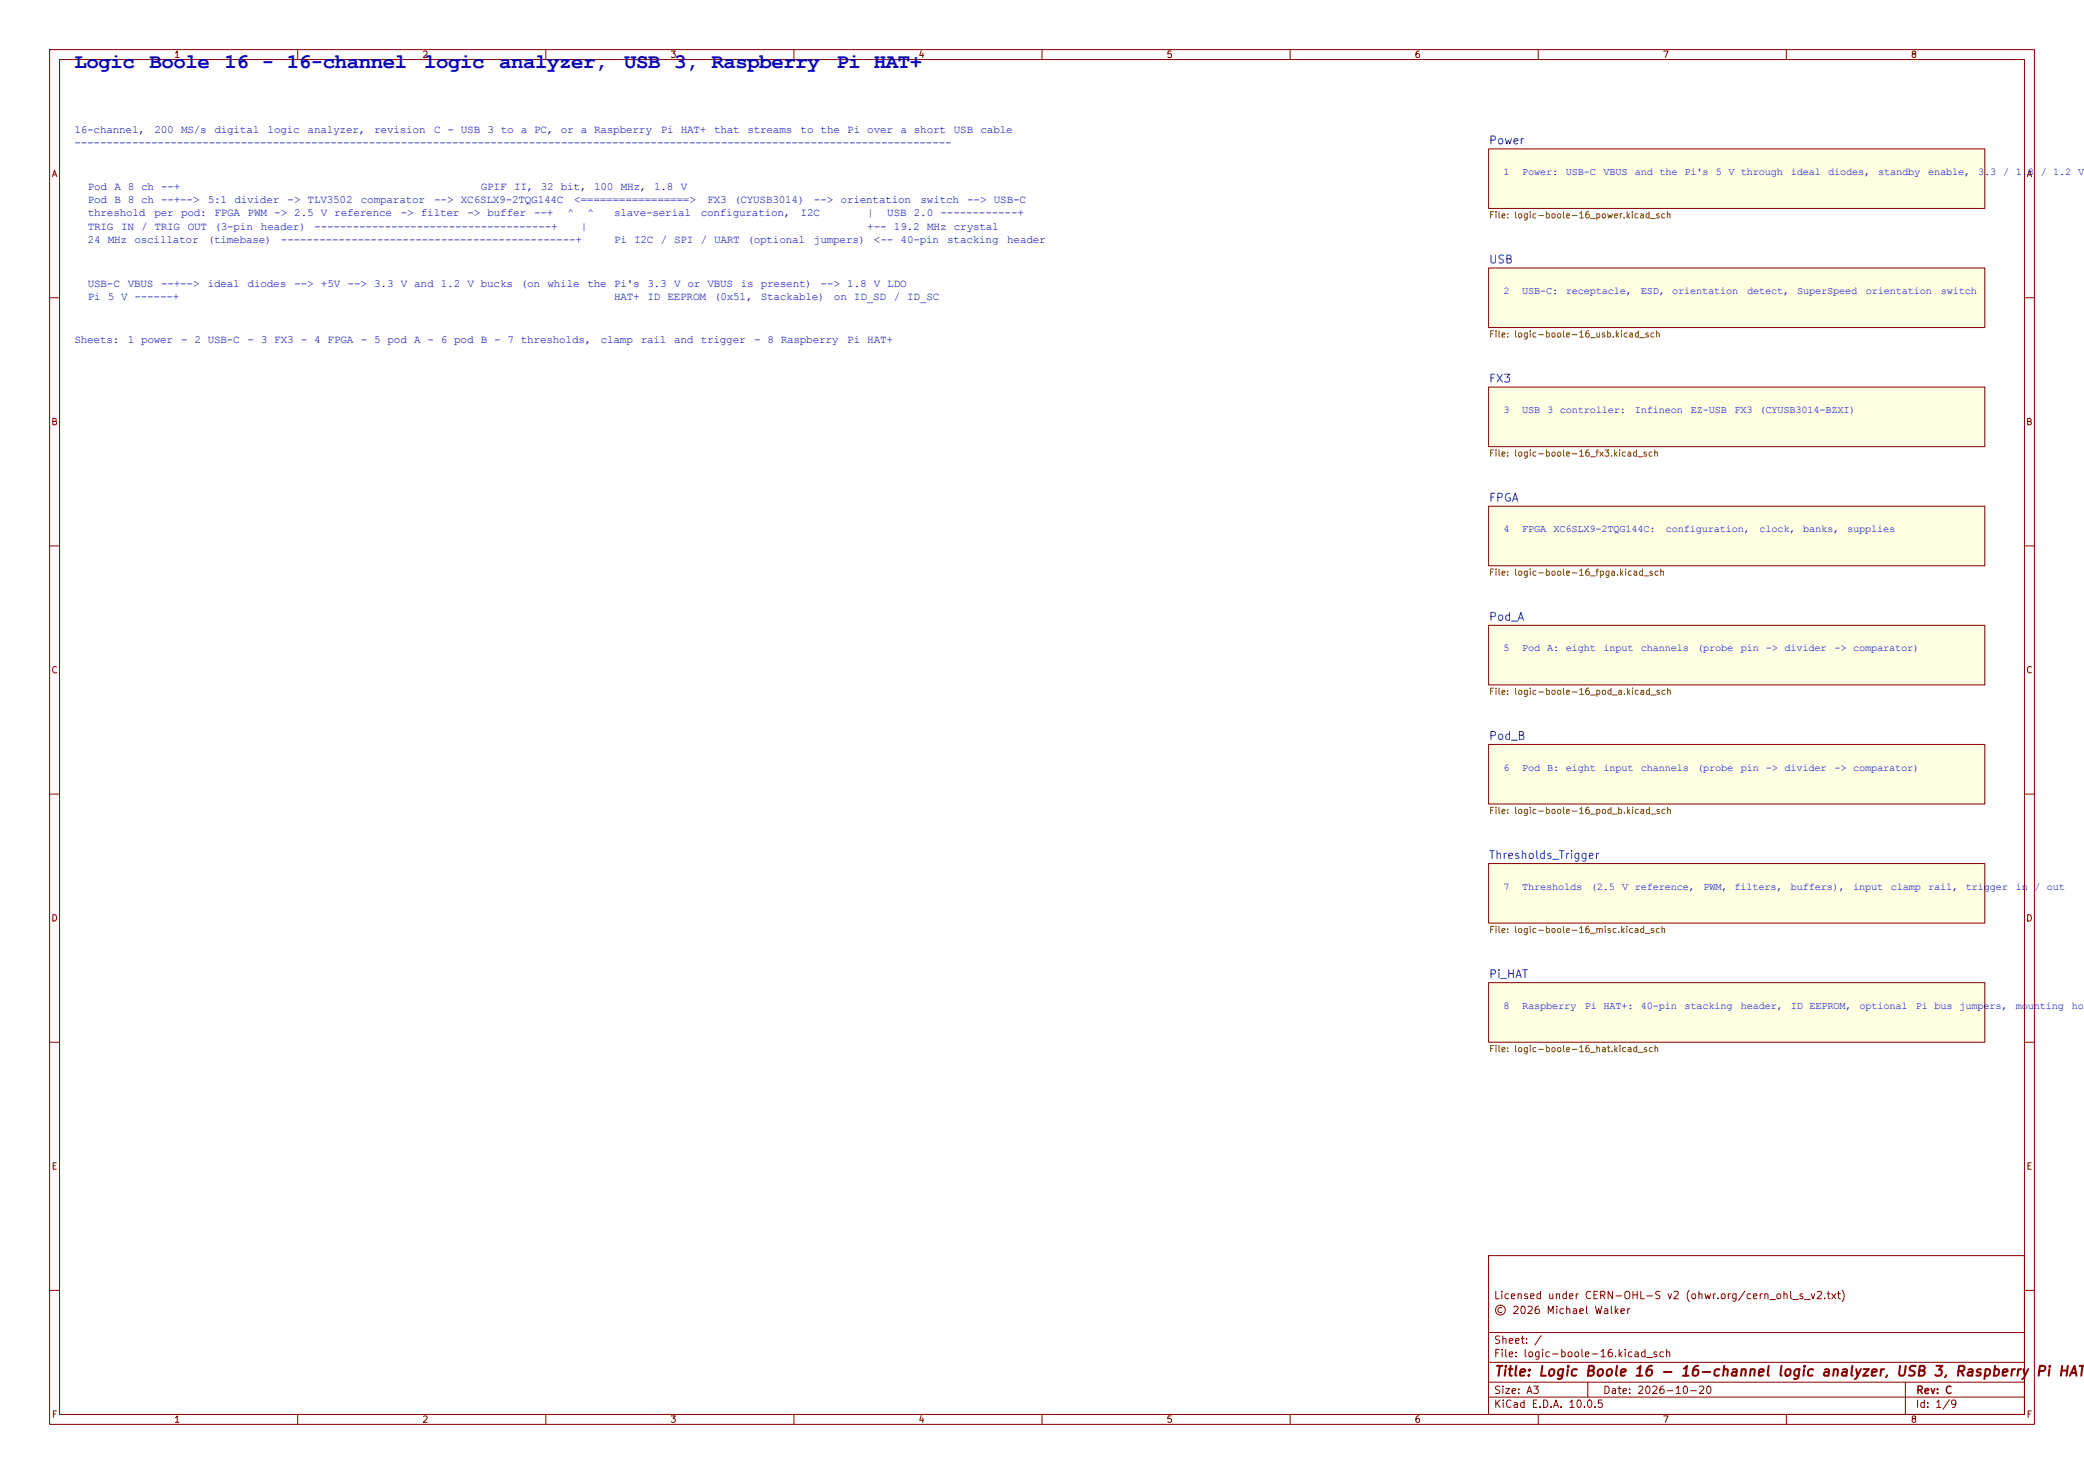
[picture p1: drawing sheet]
<svg xmlns="http://www.w3.org/2000/svg" width="420mm" height="297mm" viewBox="0 0 420 297" stroke-linecap="round" stroke-linejoin="round" font-family="sans-serif">
<defs><g id="words">
<g font-size="4.2" fill="#0000c2">
<text x="15" y="13.8">Logic</text>
<text x="30.1" y="13.8">Boole</text>
<text x="45.2" y="13.8">16 - 16-channel</text>
<text x="85.5" y="13.8">logic</text>
<text x="100.6" y="13.8">analyzer,</text>
<text x="125.8" y="13.8">USB 3, Raspberry</text>
<text x="168.6" y="13.8">Pi HAT+</text>
</g>
<g font-size="2.2" fill="#0000c2">
<text x="15" y="26.8">16-channel,</text>
<text x="15" y="29.5">-----------------------------------------------------------------------------------------------------------------------------------------</text>
<text x="31.1" y="26.8">200 MS/s digital</text>
<text x="53.9" y="26.8">logic</text>
<text x="62" y="26.8">analyzer,</text>
<text x="75.4" y="26.8">revision</text>
<text x="87.5" y="26.8">C - USB 3 to a PC, or a Raspberry</text>
<text x="133.2" y="26.8">Pi HAT+ that streams</text>
<text x="161.4" y="26.8">to the Pi over a short</text>
<text x="192.2" y="26.8">USB cable</text>
<text x="17.7" y="38.2">Pod A 8 ch --+</text>
<text x="17.7" y="40.9">Pod B 8 ch --+--&gt;</text>
<text x="41.9" y="40.9">5:1 divider</text>
<text x="58" y="40.9">-&gt; TLV3502</text>
<text x="72.7" y="40.9">comparator</text>
<text x="87.5" y="40.9">--&gt; XC6SLX9-2TQG144C</text>
<text x="96.9" y="38.2">GPIF II, 32 bit, 100 MHz, 1.8 V</text>
<text x="115.7" y="40.9">&lt;=================&gt;</text>
<text x="142.6" y="40.9">FX3 (CYUSB3014)</text>
<text x="164" y="40.9">--&gt; orientation</text>
<text x="185.5" y="40.9">switch</text>
<text x="194.9" y="40.9">--&gt; USB-C</text>
<text x="17.7" y="43.6">threshold</text>
<text x="17.7" y="46.3">TRIG IN / TRIG OUT (3-pin</text>
<text x="31.1" y="43.6">per pod: FPGA PWM -&gt; 2.5 V reference</text>
<text x="52.6" y="46.3">header)</text>
<text x="63.3" y="46.3">-------------------------------------+</text>
<text x="80.8" y="43.6">-&gt; filter</text>
<text x="94.2" y="43.6">-&gt; buffer</text>
<text x="107.6" y="43.6">--+</text>
<text x="114.4" y="43.6">^</text>
<text x="117" y="46.3">|</text>
<text x="118.4" y="43.6">^</text>
<text x="123.8" y="43.6">slave-serial</text>
<text x="141.2" y="43.6">configuration,</text>
<text x="161.4" y="43.6">I2C</text>
<text x="174.8" y="46.3">+-- 19.2 MHz crystal</text>
<text x="174.8" y="43.6">|</text>
<text x="178.8" y="43.6">USB 2.0 ------------+</text>
<text x="17.7" y="49">24 MHz oscillator</text>
<text x="41.9" y="49">(timebase)</text>
<text x="56.6" y="49">----------------------------------------------+</text>
<text x="123.8" y="49">Pi I2C / SPI / UART (optional</text>
<text x="164" y="49">jumpers)</text>
<text x="176.1" y="49">&lt;-- 40-pin</text>
<text x="190.9" y="49">stacking</text>
<text x="203" y="49">header</text>
<text x="17.7" y="57.7">USB-C</text>
<text x="25.7" y="57.7">VBUS --+--&gt;</text>
<text x="41.9" y="57.7">ideal</text>
<text x="49.9" y="57.7">diodes</text>
<text x="59.3" y="57.7">--&gt; +5V --&gt; 3.3 V and 1.2 V bucks</text>
<text x="105" y="57.7">(on while</text>
<text x="118.4" y="57.7">the Pi's 3.3 V or VBUS is present)</text>
<text x="165.4" y="57.7">--&gt; 1.8 V LDO</text>
<text x="17.7" y="60.4">Pi 5 V ------+</text>
<text x="123.8" y="60.4">HAT+ ID EEPROM</text>
<text x="143.9" y="60.4">(0x51,</text>
<text x="153.3" y="60.4">Stackable)</text>
<text x="168.1" y="60.4">on ID_SD</text>
<text x="180.2" y="60.4">/ ID_SC</text>
<text x="15" y="69.1">Sheets:</text>
<text x="25.7" y="69.1">1 power</text>
<text x="36.5" y="69.1">- 2 USB-C</text>
<text x="49.9" y="69.1">- 3 FX3 - 4 FPGA - 5 pod A - 6 pod B - 7 thresholds,</text>
<text x="121.1" y="69.1">clamp</text>
<text x="129.1" y="69.1">rail and trigger</text>
<text x="152" y="69.1">- 8 Raspberry</text>
<text x="170.8" y="69.1">Pi HAT+</text>
</g>
<g font-size="2.1" fill="#0000c2">
<text x="303" y="35.3">1</text>
<text x="306.8" y="35.3">Power:</text>
<text x="315.6" y="35.3">USB-C</text>
<text x="323.1" y="35.3">VBUS and the Pi's 5 V through</text>
<text x="360.9" y="35.3">ideal</text>
<text x="368.5" y="35.3">diodes,</text>
<text x="378.5" y="35.3">standby</text>
<text x="388.6" y="35.3">enable,</text>
<text x="398.7" y="35.3">3.3 / 1.8</text>
<text x="411.3" y="35.3">/ 1.2 V</text>
<text x="303" y="59.3">2</text>
<text x="306.8" y="59.3">USB-C:</text>
<text x="315.6" y="59.3">receptacle,</text>
<text x="330.7" y="59.3">ESD, orientation</text>
<text x="352.1" y="59.3">detect,</text>
<text x="362.2" y="59.3">SuperSpeed</text>
<text x="376" y="59.3">orientation</text>
<text x="391.1" y="59.3">switch</text>
<text x="303" y="83.3">3</text>
<text x="306.8" y="83.3">USB 3 controller:</text>
<text x="329.4" y="83.3">Infineon</text>
<text x="340.8" y="83.3">EZ-USB</text>
<text x="349.6" y="83.3">FX3 (CYUSB3014-BZXI)</text>
<text x="303" y="107.3">4</text>
<text x="306.8" y="107.3">FPGA XC6SLX9-2TQG144C:</text>
<text x="335.7" y="107.3">configuration,</text>
<text x="354.6" y="107.3">clock,</text>
<text x="363.4" y="107.3">banks,</text>
<text x="372.2" y="107.3">supplies</text>
<text x="303" y="131.3">5</text>
<text x="306.8" y="131.3">Pod A: eight</text>
<text x="323.1" y="131.3">input</text>
<text x="330.7" y="131.3">channels</text>
<text x="342" y="131.3">(probe</text>
<text x="350.8" y="131.3">pin -&gt; divider</text>
<text x="369.7" y="131.3">-&gt; comparator)</text>
<text x="303" y="155.3">6</text>
<text x="306.8" y="155.3">Pod B: eight</text>
<text x="323.1" y="155.3">input</text>
<text x="330.7" y="155.3">channels</text>
<text x="342" y="155.3">(probe</text>
<text x="350.8" y="155.3">pin -&gt; divider</text>
<text x="369.7" y="155.3">-&gt; comparator)</text>
<text x="303" y="179.3">7</text>
<text x="306.8" y="179.3">Thresholds</text>
<text x="320.6" y="179.3">(2.5 V reference,</text>
<text x="343.3" y="179.3">PWM, filters,</text>
<text x="360.9" y="179.3">buffers),</text>
<text x="373.5" y="179.3">input</text>
<text x="381" y="179.3">clamp</text>
<text x="388.6" y="179.3">rail,</text>
<text x="396.2" y="179.3">trigger</text>
<text x="406.2" y="179.3">in</text>
<text x="410" y="179.3">/ out</text>
<text x="303" y="203.3">8</text>
<text x="306.8" y="203.3">Raspberry</text>
<text x="319.4" y="203.3">Pi HAT+:</text>
<text x="330.7" y="203.3">40-pin</text>
<text x="339.5" y="203.3">stacking</text>
<text x="350.8" y="203.3">header,</text>
<text x="360.9" y="203.3">ID EEPROM,</text>
<text x="374.8" y="203.3">optional</text>
<text x="386.1" y="203.3">Pi bus jumpers,</text>
<text x="406.2" y="203.3">mounting</text>
<text x="417.6" y="203.3">hol</text>
</g>
<g font-size="2" fill="#840000">
<text x="301" y="277.8">Title: Logic Boole 16 - 16-channel logic analyzer, USB 3, Raspberry</text>
<text x="410.1" y="277.8">Pi HAT+</text>
</g>
<g font-size="1.6" fill="#006464">
<text x="299.9" y="29.5">Power</text>
<text x="299.9" y="53.5">USB</text>
<text x="299.9" y="77.5">FX3</text>
<text x="299.9" y="101.5">FPGA</text>
<text x="299.9" y="125.5">Pod_A</text>
<text x="299.9" y="149.5">Pod_B</text>
<text x="299.9" y="173.5">Thresholds_Trigger</text>
<text x="299.9" y="197.5">Pi_HAT</text>
</g>
<g font-size="1.5" fill="#840000">
<text x="300.9" y="262.1">Licensed under CERN-OHL-S v2 (ohwr.org/cern_ohl_s_v2.txt)</text>
<text x="300.9" y="265.1">© 2026 Michael Walker</text>
<text x="300.9" y="273.8">File: logic-boole-16.kicad_sch</text>
<text x="300.9" y="271.1">Sheet: /</text>
<text x="300.9" y="281.2">Size: A3</text>
<text x="322.9" y="281.2">Date: 2026-10-20</text>
<text x="386" y="281.2">Rev: C</text>
<text x="300.9" y="284">KiCad E.D.A. 10.0.5</text>
<text x="385.9" y="284">Id: 1/9</text>
</g>
<g font-size="1.3" fill="#840000">
<text x="35" y="12">1</text>
<text x="85" y="12">2</text>
<text x="135" y="12">3</text>
<text x="185" y="12">4</text>
<text x="235" y="12">5</text>
<text x="285" y="12">6</text>
<text x="335" y="12">7</text>
<text x="385" y="12">8</text>
<text x="10.3" y="36">A</text>
<text x="408.3" y="36">A</text>
<text x="10.2" y="86">B</text>
<text x="408.2" y="86">B</text>
<text x="10.2" y="136">C</text>
<text x="408.2" y="136">C</text>
<text x="10.2" y="186">D</text>
<text x="408.2" y="186">D</text>
<text x="10.3" y="236">E</text>
<text x="408.3" y="236">E</text>
<text x="10.3" y="286">F</text>
<text x="35" y="287">1</text>
<text x="85" y="287">2</text>
<text x="135" y="287">3</text>
<text x="185" y="287">4</text>
<text x="235" y="287">5</text>
<text x="285" y="287">6</text>
<text x="335" y="287">7</text>
<text x="385" y="287">8</text>
<text x="408.3" y="286">F</text>
</g>
<g font-size="1.3" fill="#725600">
<text x="300" y="44.3">File: logic-boole-16_power.kicad_sch</text>
<text x="300" y="68.3">File: logic-boole-16_usb.kicad_sch</text>
<text x="300" y="92.3">File: logic-boole-16_fx3.kicad_sch</text>
<text x="300" y="116.3">File: logic-boole-16_fpga.kicad_sch</text>
<text x="300" y="140.3">File: logic-boole-16_pod_a.kicad_sch</text>
<text x="300" y="164.3">File: logic-boole-16_pod_b.kicad_sch</text>
<text x="300" y="188.3">File: logic-boole-16_misc.kicad_sch</text>
<text x="300" y="212.3">File: logic-boole-16_hat.kicad_sch</text>
</g>
</g></defs>
<g fill="none" stroke="#840000" stroke-width=".2">
<path d="M10 10h400v277h-400zM12 12h396v273h-396zM60 10v2M110 10v2M160 10v2M210 10v2M260 10v2M310 10v2M360 10v2M300 30h100v12h-100zM300 54h100v12h-100zM10 60h2"/>
<path d="M300 78h100v12h-100zM408 60h2M10 110h2M300 102h100v12h-100zM408 110h2M300 126h100v12h-100zM10 160h2M300 150h100v12h-100zM408 160h2M300 174h100v12h-100zM300 198h100v12h-100zM10 210h2"/>
<path d="M408 210h2M300 253h108v32h-108zM10 260h2M300 278.5h108M300 274.5h108M300 268.5h108M320 278.5v3M384 278.5v6.5M408 260h2M60 285v2M110 285v2M160 285v2"/>
<path d="M210 285v2M260 285v2M300 281.5h108M310 285v2M360 285v2"/>
</g>
<g fill="#ffffe1" stroke="#ffffe1" stroke-width=".2">
<path d="M300 54h100v12h-100z"/>
<path d="M300 102h100v12h-100z"/>
<path d="M300 30h100v12h-100z"/>
<path d="M300 78h100v12h-100z"/>
<path d="M300 198h100v12h-100z"/>
<path d="M300 126h100v12h-100z"/>
<path d="M300 150h100v12h-100z"/>
<path d="M300 174h100v12h-100z"/>
</g>
<use href="#words"/>
</svg>
